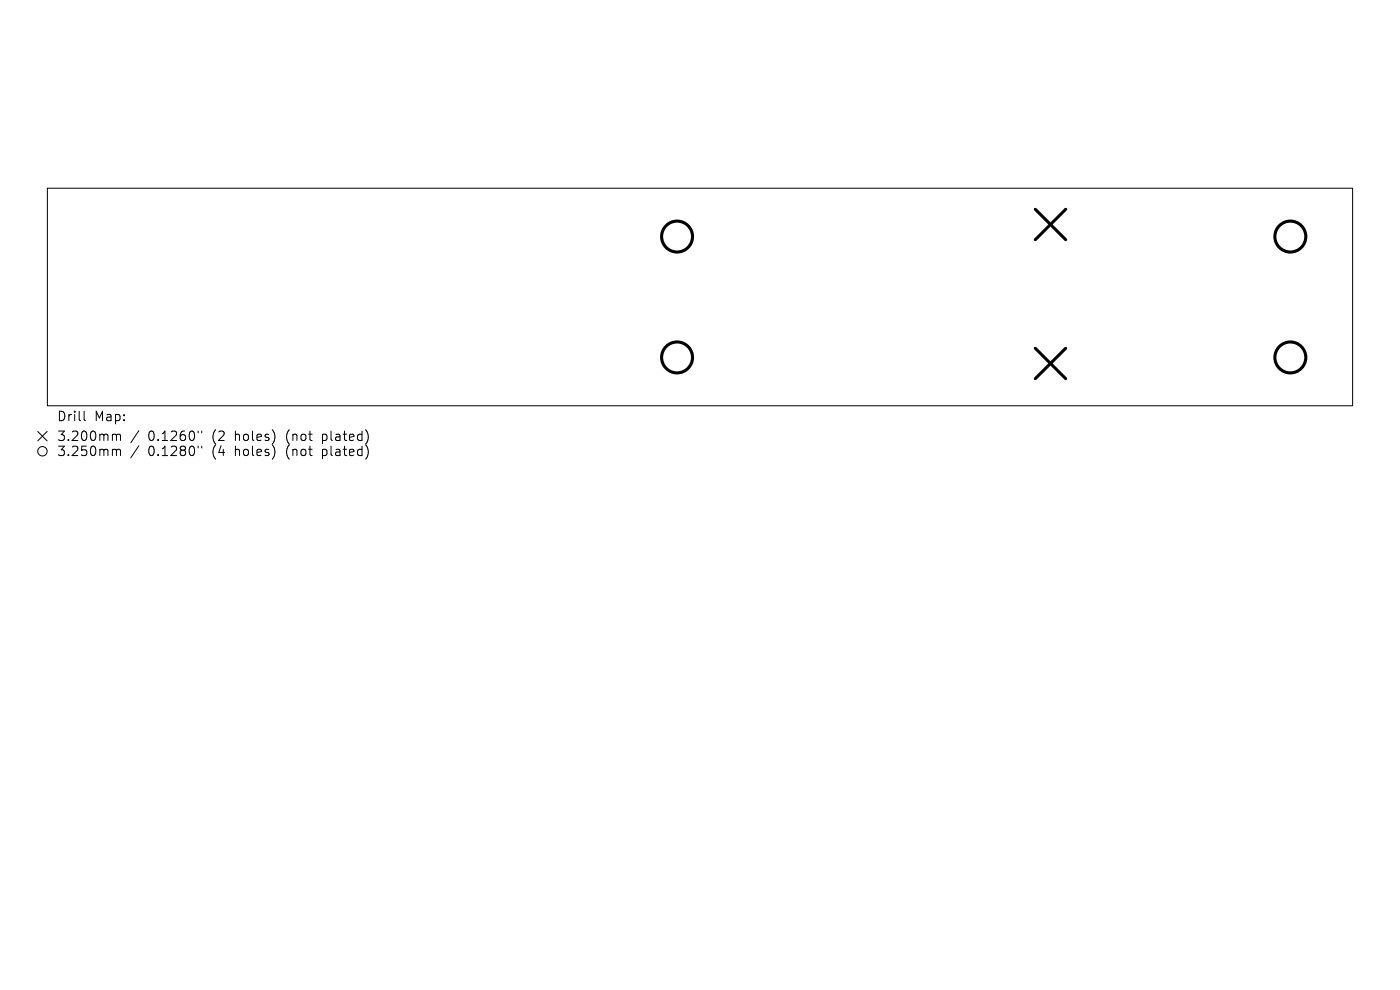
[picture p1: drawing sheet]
<svg xmlns="http://www.w3.org/2000/svg" width="297mm" height="210mm" viewBox="0 0 297 210" stroke-linecap="round" stroke-linejoin="round" font-family="sans-serif">
<defs><g id="words">
<g font-size="2.8">
<text x="12" y="89.6">Drill</text>
<text x="20" y="89.6">Map:</text>
<text x="12" y="93.8">3.200mm</text>
<text x="31.4" y="93.8">0.1260&quot;</text>
<text x="45.2" y="93.8">(2</text>
<text x="50.1" y="93.8">holes)</text>
<text x="61.2" y="93.8">(not</text>
<text x="69" y="93.8">plated)</text>
<text x="12" y="97">3.250mm</text>
<text x="31.4" y="97">0.1280&quot;</text>
<text x="45.2" y="97">(4</text>
<text x="50.1" y="97">holes)</text>
<text x="61.2" y="97">(not</text>
<text x="69" y="97">plated)</text>
</g>
</g></defs>
<g fill="none" stroke="#000" stroke-width=".21">
<path d="M10.1 39.9h276.9v46.2h-276.9zM8 91.5l2 2M10 91.5l-2 2M17.8 87.2v1.8l.3 .2M24.1 92.1h.3l.3 .3M24.1 95.3h.3l.3 .3M24.7 92.4l.3-.3 .5 .1 .1 1.2M24.7 92.4v1M24.7 95.6v1M24.7 95.6l.3-.3 .5 .1 .1 1.2M29.5 91.3l-1.7 2.6M29.5 94.5l-1.7 2.6"/>
<path d="M42 91.4v.4M42 94.6v.4M42.8 91.4v.4M42.8 94.6v.4"/>
<circle cx="9" cy="95.7" r="1"/>
</g>
<path d="M219.6 44.4l6.5 6.4M226.1 44.4l-6.5 6.4M219.6 73.9l6.5 6.4M226.1 73.9l-6.5 6.4" fill="none" stroke="#000" stroke-width=".65"/>
<g fill="none" stroke="#000" stroke-width=".66">
<circle cx="143.6" cy="50.2" r="3.3"/>
<circle cx="273.7" cy="50.2" r="3.3"/>
<circle cx="143.6" cy="75.8" r="3.3"/>
<circle cx="273.7" cy="75.8" r="3.3"/>
</g>
<use href="#words"/>
</svg>
